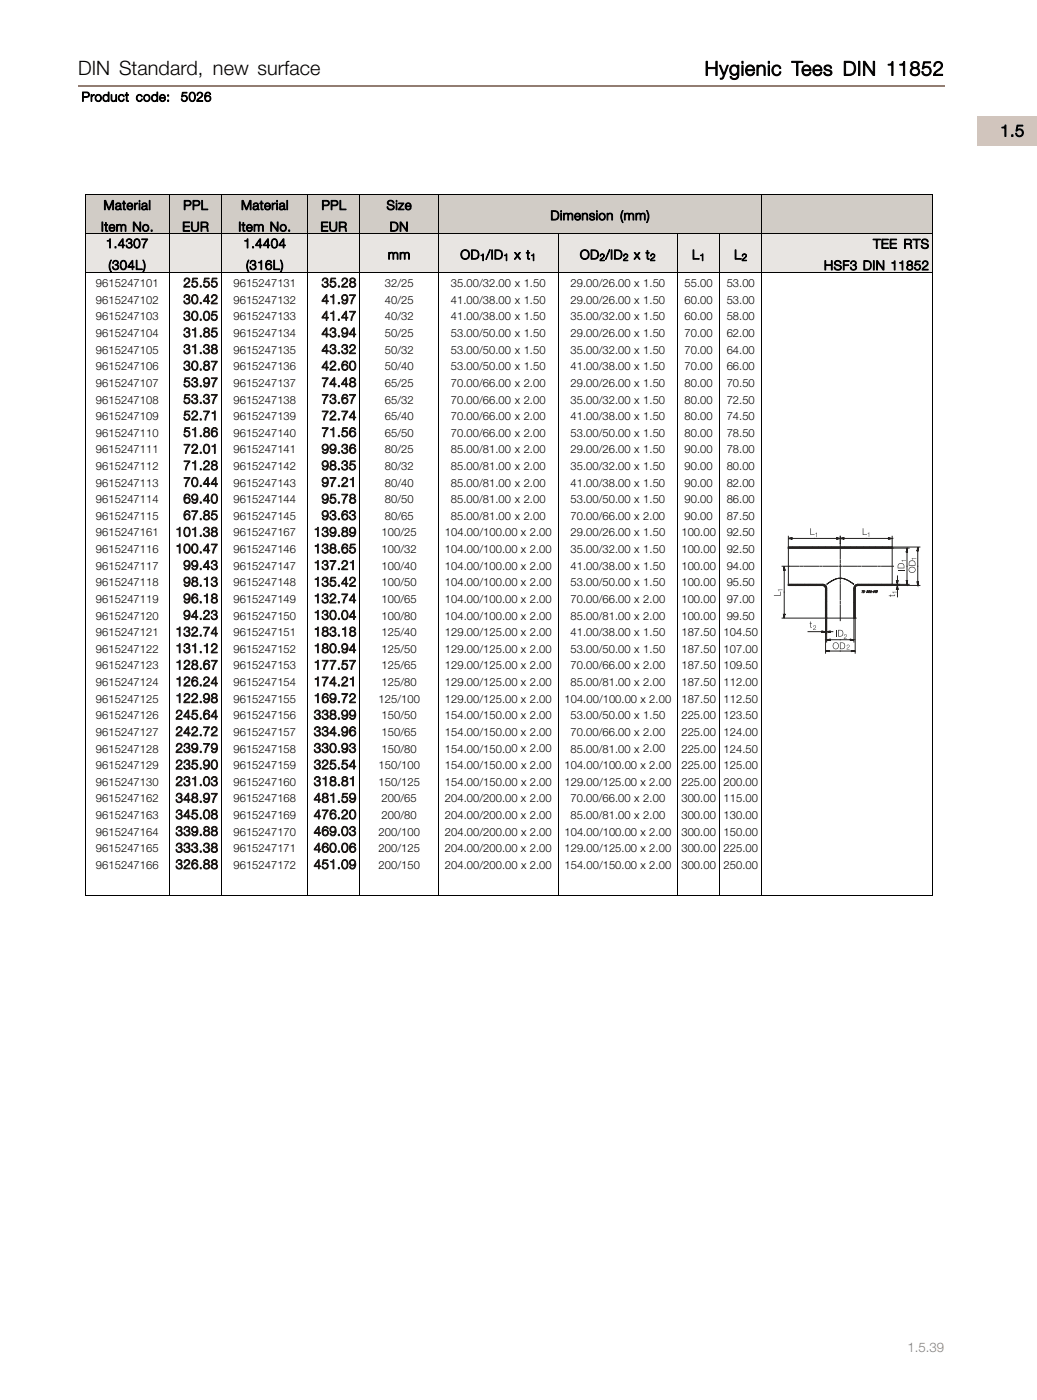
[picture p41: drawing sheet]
<svg xmlns="http://www.w3.org/2000/svg" width="220mm" height="297mm" viewBox="0 0 220 297" stroke-linecap="round" stroke-linejoin="round" font-family="sans-serif">
<defs><g id="words">
<g font-size="4.2">
<text x="16.6" y="16">DIN Standard, new surface</text>
<text x="149.4" y="16">Hygienic Tees DIN 11852</text>
</g>
<text font-size="3.5" x="212.1" y="29">1.5</text>
<g font-size="2.8">
<text x="17.3" y="21.5">Product code:</text>
<text x="38.3" y="21.5">5026</text>
<text x="21.9" y="44.5">Material</text>
<text x="38.9" y="44.5">PPL</text>
<text x="51.1" y="44.5">Material</text>
<text x="68.2" y="44.5">PPL</text>
<text x="82" y="44.5">Size</text>
<text x="116.7" y="46.7">Dimension (mm)</text>
<text x="21.4" y="49.1">Item No.</text>
<text x="22.5" y="52.6">1.4307</text>
<text x="38.7" y="49.1">EUR</text>
<text x="50.5" y="49.1">Item No.</text>
<text x="51.6" y="52.6">1.4404</text>
<text x="68" y="49.1">EUR</text>
<text x="82.6" y="49.1">DN</text>
<text x="185.2" y="52.7">TEE RTS</text>
<text x="23" y="57.2">(304L)</text>
<text x="52.2" y="57.2">(316L)</text>
<text x="82.3" y="55">mm</text>
<text x="97.6" y="55">OD /ID</text>
<text x="109.1" y="55">x t</text>
<text x="123" y="55">OD /ID</text>
<text x="134.4" y="55">x t</text>
<text x="146.8" y="55">L</text>
<text x="155.7" y="55">L</text>
<text x="174.7" y="57.3">HSF3 DIN 11852</text>
</g>
<g font-size="2.8" fill="#1c1714">
<text x="38.9" y="61">25.55</text>
<text x="38.9" y="64.5">30.42</text>
<text x="68.2" y="61">35.28</text>
<text x="68.2" y="64.5">41.97</text>
<text x="38.9" y="68">30.05</text>
<text x="38.9" y="71.5">31.85</text>
<text x="68.2" y="68">41.47</text>
<text x="68.2" y="71.5">43.94</text>
<text x="38.9" y="75.1">31.38</text>
<text x="68.2" y="75.1">43.32</text>
<text x="38.9" y="78.6">30.87</text>
<text x="38.9" y="82.1">53.97</text>
<text x="68.2" y="78.6">42.60</text>
<text x="68.2" y="82.1">74.48</text>
<text x="38.9" y="85.7">53.37</text>
<text x="38.9" y="89.2">52.71</text>
<text x="68.2" y="85.7">73.67</text>
<text x="68.2" y="89.2">72.74</text>
<text x="38.9" y="92.7">51.86</text>
<text x="68.2" y="92.7">71.56</text>
<text x="38.9" y="96.2">72.01</text>
<text x="38.9" y="99.8">71.28</text>
<text x="68.2" y="96.2">99.36</text>
<text x="68.2" y="99.8">98.35</text>
<text x="38.9" y="103.3">70.44</text>
<text x="38.9" y="106.8">69.40</text>
<text x="68.2" y="103.3">97.21</text>
<text x="68.2" y="106.8">95.78</text>
<text x="37.2" y="113.9">101.38</text>
<text x="38.9" y="110.3">67.85</text>
<text x="66.5" y="113.9">139.89</text>
<text x="68.2" y="110.3">93.63</text>
<text x="37.2" y="117.4">100.47</text>
<text x="66.5" y="117.4">138.65</text>
<text x="38.9" y="120.9">99.43</text>
<text x="38.9" y="124.5">98.13</text>
<text x="66.5" y="120.9">137.21</text>
<text x="66.5" y="124.5">135.42</text>
<text x="38.9" y="128">96.18</text>
<text x="38.9" y="131.5">94.23</text>
<text x="66.5" y="128">132.74</text>
<text x="66.5" y="131.5">130.04</text>
<text x="37.2" y="135">132.74</text>
<text x="66.5" y="135">183.18</text>
<text x="37.2" y="138.6">131.12</text>
<text x="37.2" y="142.1">128.67</text>
<text x="66.5" y="138.6">180.94</text>
<text x="66.5" y="142.1">177.57</text>
<text x="37.2" y="145.6">126.24</text>
<text x="37.2" y="149.2">122.98</text>
<text x="66.5" y="145.6">174.21</text>
<text x="66.5" y="149.2">169.72</text>
<text x="37.2" y="152.7">245.64</text>
<text x="66.5" y="152.7">338.99</text>
<text x="37.2" y="156.2">242.72</text>
<text x="37.2" y="159.7">239.79</text>
<text x="66.5" y="156.2">334.96</text>
<text x="66.5" y="159.7">330.93</text>
<text x="37.2" y="163.3">235.90</text>
<text x="37.2" y="166.8">231.03</text>
<text x="66.5" y="163.3">325.54</text>
<text x="66.5" y="166.8">318.81</text>
<text x="37.2" y="170.3">348.97</text>
<text x="37.2" y="173.8">345.08</text>
<text x="66.5" y="170.3">481.59</text>
<text x="66.5" y="173.8">476.20</text>
<text x="37.2" y="177.4">339.88</text>
<text x="66.5" y="177.4">469.03</text>
<text x="37.2" y="180.9">333.38</text>
<text x="37.2" y="184.4">326.88</text>
<text x="66.5" y="180.9">460.06</text>
<text x="66.5" y="184.4">451.09</text>
</g>
<text font-size="2.8" fill="#937d72" x="192.4" y="287">1.5.39</text>
<g font-size="2.4">
<text x="20.3" y="61">9615247101</text>
<text x="20.3" y="64.5">9615247102</text>
<text x="49.5" y="61">9615247131</text>
<text x="49.5" y="64.5">9615247132</text>
<text x="81.6" y="61">32/25</text>
<text x="81.6" y="64.5">40/25</text>
<text x="95.6" y="61">35.00/32.00 x 1.50</text>
<text x="95.6" y="64.5">41.00/38.00 x 1.50</text>
<text x="121" y="61">29.00/26.00 x 1.50</text>
<text x="121" y="64.5">29.00/26.00 x 1.50</text>
<text x="145.2" y="61">55.00</text>
<text x="145.2" y="64.5">60.00</text>
<text x="154.1" y="61">53.00</text>
<text x="154.1" y="64.5">53.00</text>
<text x="20.3" y="68">9615247103</text>
<text x="20.3" y="71.5">9615247104</text>
<text x="49.5" y="68">9615247133</text>
<text x="49.5" y="71.5">9615247134</text>
<text x="81.6" y="68">40/32</text>
<text x="81.6" y="71.5">50/25</text>
<text x="95.6" y="68">41.00/38.00 x 1.50</text>
<text x="95.6" y="71.5">53.00/50.00 x 1.50</text>
<text x="121" y="68">35.00/32.00 x 1.50</text>
<text x="121" y="71.5">29.00/26.00 x 1.50</text>
<text x="145.2" y="68">60.00</text>
<text x="145.2" y="71.5">70.00</text>
<text x="154.1" y="68">58.00</text>
<text x="154.1" y="71.5">62.00</text>
<text x="20.3" y="75.1">9615247105</text>
<text x="49.5" y="75.1">9615247135</text>
<text x="81.6" y="75.1">50/32</text>
<text x="95.6" y="75.1">53.00/50.00 x 1.50</text>
<text x="121" y="75.1">35.00/32.00 x 1.50</text>
<text x="145.2" y="75.1">70.00</text>
<text x="154.1" y="75.1">64.00</text>
<text x="20.3" y="78.6">9615247106</text>
<text x="20.3" y="82.1">9615247107</text>
<text x="49.5" y="78.6">9615247136</text>
<text x="49.5" y="82.1">9615247137</text>
<text x="81.6" y="78.6">50/40</text>
<text x="81.6" y="82.1">65/25</text>
<text x="95.6" y="78.6">53.00/50.00 x 1.50</text>
<text x="95.6" y="82.1">70.00/66.00 x 2.00</text>
<text x="121" y="78.6">41.00/38.00 x 1.50</text>
<text x="121" y="82.1">29.00/26.00 x 1.50</text>
<text x="145.2" y="78.6">70.00</text>
<text x="145.2" y="82.1">80.00</text>
<text x="154.1" y="78.6">66.00</text>
<text x="154.1" y="82.1">70.50</text>
<text x="20.3" y="85.7">9615247108</text>
<text x="20.3" y="89.2">9615247109</text>
<text x="49.5" y="85.7">9615247138</text>
<text x="49.5" y="89.2">9615247139</text>
<text x="81.6" y="85.7">65/32</text>
<text x="81.6" y="89.2">65/40</text>
<text x="95.6" y="85.7">70.00/66.00 x 2.00</text>
<text x="95.6" y="89.2">70.00/66.00 x 2.00</text>
<text x="121" y="85.7">35.00/32.00 x 1.50</text>
<text x="121" y="89.2">41.00/38.00 x 1.50</text>
<text x="145.2" y="85.7">80.00</text>
<text x="145.2" y="89.2">80.00</text>
<text x="154.1" y="85.7">72.50</text>
<text x="154.1" y="89.2">74.50</text>
<text x="20.3" y="92.7">9615247110</text>
<text x="49.5" y="92.7">9615247140</text>
<text x="81.6" y="92.7">65/50</text>
<text x="95.6" y="92.7">70.00/66.00 x 2.00</text>
<text x="121" y="92.7">53.00/50.00 x 1.50</text>
<text x="145.2" y="92.7">80.00</text>
<text x="154.1" y="92.7">78.50</text>
<text x="20.3" y="96.2">9615247111</text>
<text x="20.3" y="99.8">9615247112</text>
<text x="49.5" y="96.2">9615247141</text>
<text x="49.5" y="99.8">9615247142</text>
<text x="81.6" y="96.2">80/25</text>
<text x="81.6" y="99.8">80/32</text>
<text x="95.6" y="96.2">85.00/81.00 x 2.00</text>
<text x="95.6" y="99.8">85.00/81.00 x 2.00</text>
<text x="121" y="96.2">29.00/26.00 x 1.50</text>
<text x="121" y="99.8">35.00/32.00 x 1.50</text>
<text x="145.2" y="96.2">90.00</text>
<text x="145.2" y="99.8">90.00</text>
<text x="154.1" y="96.2">78.00</text>
<text x="154.1" y="99.8">80.00</text>
<text x="20.3" y="103.3">9615247113</text>
<text x="20.3" y="106.8">9615247114</text>
<text x="49.5" y="103.3">9615247143</text>
<text x="49.5" y="106.8">9615247144</text>
<text x="81.6" y="103.3">80/40</text>
<text x="81.6" y="106.8">80/50</text>
<text x="95.6" y="103.3">85.00/81.00 x 2.00</text>
<text x="95.6" y="106.8">85.00/81.00 x 2.00</text>
<text x="121" y="103.3">41.00/38.00 x 1.50</text>
<text x="121" y="106.8">53.00/50.00 x 1.50</text>
<text x="145.2" y="103.3">90.00</text>
<text x="145.2" y="106.8">90.00</text>
<text x="154.1" y="103.3">82.00</text>
<text x="154.1" y="106.8">86.00</text>
<text x="20.3" y="110.3">9615247115</text>
<text x="20.3" y="113.9">9615247161</text>
<text x="49.5" y="110.3">9615247145</text>
<text x="49.5" y="113.9">9615247167</text>
<text x="80.9" y="113.9">100/25</text>
<text x="81.6" y="110.3">80/65</text>
<text x="94.4" y="113.9">104.00/100.00 x 2.00</text>
<text x="95.6" y="110.3">85.00/81.00 x 2.00</text>
<text x="121" y="110.3">70.00/66.00 x 2.00</text>
<text x="121" y="113.9">29.00/26.00 x 1.50</text>
<text x="144.5" y="113.9">100.00</text>
<text x="145.2" y="110.3">90.00</text>
<text x="154.1" y="110.3">87.50</text>
<text x="154.1" y="113.9">92.50</text>
<text x="20.3" y="117.4">9615247116</text>
<text x="49.5" y="117.4">9615247146</text>
<text x="80.9" y="117.4">100/32</text>
<text x="94.4" y="117.4">104.00/100.00 x 2.00</text>
<text x="121" y="117.4">35.00/32.00 x 1.50</text>
<text x="144.5" y="117.4">100.00</text>
<text x="154.1" y="117.4">92.50</text>
<text x="20.3" y="120.9">9615247117</text>
<text x="20.3" y="124.5">9615247118</text>
<text x="49.5" y="120.9">9615247147</text>
<text x="49.5" y="124.5">9615247148</text>
<text x="80.9" y="120.9">100/40</text>
<text x="80.9" y="124.5">100/50</text>
<text x="94.4" y="120.9">104.00/100.00 x 2.00</text>
<text x="94.4" y="124.5">104.00/100.00 x 2.00</text>
<text x="121" y="120.9">41.00/38.00 x 1.50</text>
<text x="121" y="124.5">53.00/50.00 x 1.50</text>
<text x="144.5" y="120.9">100.00</text>
<text x="144.5" y="124.5">100.00</text>
<text x="154.1" y="120.9">94.00</text>
<text x="154.1" y="124.5">95.50</text>
<text x="20.3" y="128">9615247119</text>
<text x="20.3" y="131.5">9615247120</text>
<text x="49.5" y="128">9615247149</text>
<text x="49.5" y="131.5">9615247150</text>
<text x="80.9" y="128">100/65</text>
<text x="80.9" y="131.5">100/80</text>
<text x="94.4" y="128">104.00/100.00 x 2.00</text>
<text x="94.4" y="131.5">104.00/100.00 x 2.00</text>
<text x="121" y="128">70.00/66.00 x 2.00</text>
<text x="121" y="131.5">85.00/81.00 x 2.00</text>
<text x="144.5" y="128">100.00</text>
<text x="144.5" y="131.5">100.00</text>
<text x="154.1" y="128">97.00</text>
<text x="154.1" y="131.5">99.50</text>
<text x="20.3" y="135">9615247121</text>
<text x="49.5" y="135">9615247151</text>
<text x="80.9" y="135">125/40</text>
<text x="94.4" y="135">129.00/125.00 x 2.00</text>
<text x="121" y="135">41.00/38.00 x 1.50</text>
<text x="144.5" y="135">187.50 104.50</text>
<text x="20.3" y="138.6">9615247122</text>
<text x="20.3" y="142.1">9615247123</text>
<text x="49.5" y="138.6">9615247152</text>
<text x="49.5" y="142.1">9615247153</text>
<text x="80.9" y="138.6">125/50</text>
<text x="80.9" y="142.1">125/65</text>
<text x="94.4" y="138.6">129.00/125.00 x 2.00</text>
<text x="94.4" y="142.1">129.00/125.00 x 2.00</text>
<text x="121" y="138.6">53.00/50.00 x 1.50</text>
<text x="121" y="142.1">70.00/66.00 x 2.00</text>
<text x="144.5" y="138.6">187.50 107.00</text>
<text x="144.5" y="142.1">187.50 109.50</text>
<text x="20.3" y="145.6">9615247124</text>
<text x="20.3" y="149.2">9615247125</text>
<text x="49.5" y="145.6">9615247154</text>
<text x="49.5" y="149.2">9615247155</text>
<text x="80.3" y="149.2">125/100</text>
<text x="80.9" y="145.6">125/80</text>
<text x="94.4" y="149.2">129.00/125.00 x 2.00</text>
<text x="94.4" y="145.6">129.00/125.00 x 2.00</text>
<text x="119.7" y="149.2">104.00/100.00 x 2.00</text>
<text x="121" y="145.6">85.00/81.00 x 2.00</text>
<text x="144.5" y="149.2">187.50 112.50</text>
<text x="144.5" y="145.6">187.50 112.00</text>
<text x="20.3" y="152.7">9615247126</text>
<text x="49.5" y="152.7">9615247156</text>
<text x="80.9" y="152.7">150/50</text>
<text x="94.4" y="152.7">154.00/150.00 x 2.00</text>
<text x="121" y="152.7">53.00/50.00 x 1.50</text>
<text x="144.5" y="152.7">225.00 123.50</text>
<text x="20.3" y="156.2">9615247127</text>
<text x="20.3" y="159.7">9615247128</text>
<text x="49.5" y="156.2">9615247157</text>
<text x="49.5" y="159.7">9615247158</text>
<text x="80.9" y="156.2">150/65</text>
<text x="80.9" y="159.7">150/80</text>
<text x="94.4" y="156.2">154.00/150.00 x 2.00</text>
<text x="94.4" y="159.7">154.00/150.00 x 2.00</text>
<text x="121" y="159.7">85.00/81.00 x 2.00</text>
<text x="121" y="156.2">70.00/66.00 x 2.00</text>
<text x="144.5" y="159.7">225.00 124.50</text>
<text x="144.5" y="156.2">225.00 124.00</text>
<text x="20.3" y="163.3">9615247129</text>
<text x="20.3" y="166.8">9615247130</text>
<text x="49.5" y="163.3">9615247159</text>
<text x="49.5" y="166.8">9615247160</text>
<text x="80.3" y="163.3">150/100</text>
<text x="80.3" y="166.8">150/125</text>
<text x="94.4" y="163.3">154.00/150.00 x 2.00</text>
<text x="94.4" y="166.8">154.00/150.00 x 2.00</text>
<text x="119.7" y="163.3">104.00/100.00 x 2.00</text>
<text x="119.7" y="166.8">129.00/125.00 x 2.00</text>
<text x="144.5" y="163.3">225.00 125.00</text>
<text x="144.5" y="166.8">225.00 200.00</text>
<text x="20.3" y="170.3">9615247162</text>
<text x="20.3" y="173.8">9615247163</text>
<text x="49.5" y="170.3">9615247168</text>
<text x="49.5" y="173.8">9615247169</text>
<text x="80.9" y="170.3">200/65</text>
<text x="80.9" y="173.8">200/80</text>
<text x="94.4" y="170.3">204.00/200.00 x 2.00</text>
<text x="94.4" y="173.8">204.00/200.00 x 2.00</text>
<text x="121" y="170.3">70.00/66.00 x 2.00</text>
<text x="121" y="173.8">85.00/81.00 x 2.00</text>
<text x="144.5" y="170.3">300.00 115.00</text>
<text x="144.5" y="173.8">300.00 130.00</text>
<text x="20.3" y="177.4">9615247164</text>
<text x="49.5" y="177.4">9615247170</text>
<text x="80.3" y="177.4">200/100</text>
<text x="94.4" y="177.4">204.00/200.00 x 2.00</text>
<text x="119.7" y="177.4">104.00/100.00 x 2.00</text>
<text x="144.5" y="177.4">300.00 150.00</text>
<text x="20.3" y="180.9">9615247165</text>
<text x="20.3" y="184.4">9615247166</text>
<text x="49.5" y="180.9">9615247171</text>
<text x="49.5" y="184.4">9615247172</text>
<text x="80.3" y="180.9">200/125</text>
<text x="80.3" y="184.4">200/150</text>
<text x="94.4" y="180.9">204.00/200.00 x 2.00</text>
<text x="94.4" y="184.4">204.00/200.00 x 2.00</text>
<text x="119.7" y="180.9">129.00/125.00 x 2.00</text>
<text x="119.7" y="184.4">154.00/150.00 x 2.00</text>
<text x="144.5" y="180.9">300.00 225.00</text>
<text x="144.5" y="184.4">300.00 250.00</text>
</g>
<g font-size="2.1">
<text x="101.8" y="55.3">1</text>
<text x="106.8" y="55.3">1</text>
<text x="112.5" y="55.3">1</text>
<text x="127.1" y="55.3">2</text>
<text x="132.1" y="55.3">2</text>
<text x="137.9" y="55.3">2</text>
<text x="148.4" y="55.3">1</text>
<text x="157.3" y="55.3">2</text>
</g>
</g></defs>
<path d="M16.6 18.3h183.7" fill="none" stroke="#937d72" stroke-width=".36"/>
<path d="M207.2 24.7h12.8v6.2h-12.8z" fill="#d1c5bd"/>
<g fill="#d1ccc6">
<path d="M18 41.4h18v8.1h-18z"/>
<path d="M36 41.4h161.8v8.1h-161.8z"/>
</g>
<path d="M36 41.3v8.2M47 41.3v8.2M65.3 41.3v8.2M76.3 41.3v8.2M93 41.3v8.2M161.6 41.3v8.2M197.8 41.3v8.2M197.8 41.4h-179.8v8.1" fill="none" stroke="#000" stroke-width=".21"/>
<g fill="#e8e5e2">
<path d="M18 49.5h18v8.3h-18z"/>
<path d="M36 49.5h161.8v8.3h-161.8z"/>
</g>
<path d="M18 57.8h179.8M36 49.5v135.3M47 49.5v135.3M65.3 49.5v135.3M76.3 49.5v135.3M93 49.5v135.3M118.4 49.5v135.3M143.7 49.5v135.3M152.7 49.5v135.3M161.6 49.5v135.3M197.8 49.5v135.3M197.8 49.5h-179.8v135.3" fill="none" stroke="#000" stroke-width=".21"/>
<g fill="none" stroke="#231f20" stroke-width=".21">
<path d="M167.2 113.8v10.5h7.3M167.2 116.1h27.9M167.3 116.1l-.1 .1M167.4 116.1l-.2 .2h22v-.2l-.2 .2M167.5 116.1l-.2 .2M167.7 116.1l-.3 .2M167.8 116.1l-.3 .2M167.8 114.3h-.4l.6 .1v-.2l-.8 .1 .7 .1 .1-.2-.8 .1h11l-.8 .1v-.2l.8 .1-.8 .1v-.2l.6 .1h-.4M167.9 116.1l-.2 .2M168 116.1l-.2 .2M168.1 116.1l-.3 .2M168.2 116.1l-.2 .2"/>
<path d="M168.3 116.1l-.2 .2M168.4 116.1l-.2 .2M168.5 116.1l-.2 .2M168.6 116.1l-.2 .2M168.8 116.1l-.3 .2M168.9 116.1l-.3 .2M169 116.1l-.2 .2M169.1 116.1l-.2 .2M169.2 116.1l-.2 .2M169.3 116.1l-.2 .2M169.4 116.1l-.2 .2M169.5 116.1l-.2 .2"/>
<path d="M169.6 116.1l-.2 .2M169.7 116.1l-.2 .2M169.9 116.1l-.3 .2M170 116.1l-.3 .2M170.1 116.1l-.2 .2M170.2 116.1l-.2 .2M170.3 116.1l-.2 .2M170.4 116.1l-.2 .2M170.5 116.1l-.2 .2M170.7 116.1l-.3 .2M170.8 116.1l-.3 .2M170.9 116.1l-.3 .2"/>
<path d="M171 116.1l-.3 .2M171.1 116.1l-.2 .2M171.2 116.1l-.2 .2M171.3 116.1l-.2 .2M171.4 116.1l-.2 .2M171.5 116.1l-.2 .2M171.7 116.1l-.3 .2M171.8 116.1l-.3 .2M171.9 116.1l-.2 .2M172 116.1l-.2 .2M172.1 116.1l-.2 .2M172.2 116.1l-.2 .2"/>
<path d="M172.3 116.1l-.2 .2M172.4 116.1l-.2 .2M172.5 116.1l-.2 .2M172.6 116.1l-.2 .2M172.8 116.1l-.3 .2M172.9 116.1l-.3 .2M173 116.1l-.2 .2M173.1 116.1l-.2 .2M173.2 116.1l-.2 .2M173.3 116.1l-.2 .2M173.4 116.1l-.2 .2M173.6 116.1l-.3 .2"/>
<path d="M173.6 116.1l-.2 .2M173.7 116.1l-.2 .2M173.9 116.1l-.3 .2M174 116.1l-.3 .2M174.1 116.1l-.2 .2M174.2 116.1l-.2 .2M174.3 116.1l-.2 .2M174.4 116.1l-.2 .2M174.5 116.1l-.2 .2M174.7 116.1l-.3 .2M174.8 116.1l-.3 .2M174.9 116.1l-.3 .2"/>
<path d="M175 116.1l-.3 .2M175.1 116.1l-.2 .2M175.2 116.1l-.2 .2M175.3 116.1l-.2 .2M175.4 116.1l-.2 .2M175.5 116.1l-.2 .2M175.7 116.1l-.3 .2M175.8 116.1l-.3 .2M175.9 116.1l-.2 .2M176 116.1l-.2 .2M176.1 116.1l-.2 .2M176.2 116.1l-.2 .2"/>
<path d="M176.3 116.1l-.2 .2M176.4 116.1l-.2 .2M176.5 116.1l-.2 .2M176.6 116.1l-.2 .2M176.8 116.1l-.3 .2M176.9 116.1l-.3 .2M177 116.1l-.2 .2M177.1 116.1l-.2 .2M177.2 116.1l-.2 .2M177.3 116.1l-.2 .2M177.4 116.1l-.2 .2M177.6 116.1l-.3 .2"/>
<path d="M177.7 116.1l-.3 .2M177.7 116.1l-.2 .2M177.9 116.1l-.3 .2M178 116.1l-.3 .2M178.1 116.1l-.2 .2M178.2 113.8v4.8M178.2 118.9v.5M178.2 119.7v3.3M178.2 116.1l-.2 .2M178.3 116.1l-.2 .2M178.4 116.1l-.2 .2M178.5 116.1l-.2 .2"/>
<path d="M178.7 116.1l-.3 .2M178.8 116.1l-.3 .2M178.9 114.3h-.5l.6 .1v-.2l-.8 .1 .7 .1 .1-.2-.8 .1h11l-.8 .1v-.2l.8 .1-.8 .1v-.2l.6 .1h-.4M178.9 116.1l-.3 .2M179 116.1l-.3 .2M179.1 116.1l-.2 .2M179.2 116.1l-.2 .2M179.3 116.1l-.2 .2M179.4 116.1l-.2 .2M179.5 116.1l-.2 .2M179.7 116.1l-.3 .2M179.8 116.1l-.3 .2"/>
<path d="M179.9 116.1l-.2 .2M180 116.1l-.2 .2M180.1 116.1l-.2 .2M180.2 116.1l-.2 .2M180.3 116.1l-.2 .2M180.4 116.1l-.2 .2M180.5 116.1l-.2 .2M180.6 116.1l-.2 .2M180.8 116.1l-.3 .2M180.9 116.1l-.3 .2M181 116.1l-.2 .2M181.1 116.1l-.2 .2"/>
<path d="M181.2 116.1l-.2 .2M181.3 116.1l-.2 .2M181.4 116.1l-.2 .2M181.6 116.1l-.3 .2M181.7 116.1l-.3 .2M181.7 116.1l-.2 .2M181.9 116.1l-.3 .2M182 116.1l-.3 .2M182.1 116.1l-.2 .2M182.2 116.1l-.2 .2M182.3 116.1l-.2 .2M182.4 116.1l-.2 .2"/>
<path d="M182.5 116.1l-.2 .2M182.7 116.1l-.3 .2M182.8 116.1l-.3 .2M182.9 116.1l-.3 .2M183 116.1l-.3 .2M183.1 116.1l-.2 .2M183.2 116.1l-.2 .2M183.3 116.1l-.2 .2M183.4 116.1l-.2 .2M183.5 116.1l-.2 .2M183.7 116.1l-.3 .2M183.8 116.1l-.3 .2"/>
<path d="M183.9 116.1l-.2 .2M184 116.1l-.2 .2M184.1 116.1l-.2 .2M184.2 116.1l-.2 .2M184.3 116.1l-.2 .2M184.4 116.1l-.2 .2M184.5 116.1l-.2 .2M184.6 116.1l-.2 .2M184.8 116.1l-.3 .2M184.9 116.1l-.3 .2M185 116.1l-.2 .2M185.1 116.1l-.2 .2"/>
<path d="M185.2 116.1l-.2 .2M185.3 116.1l-.2 .2M185.4 116.1l-.2 .2M185.6 116.1l-.3 .2M185.7 116.1l-.3 .2M185.7 116.1l-.2 .2M185.9 116.1l-.3 .2M186 116.1l-.3 .2M186.1 116.1l-.2 .2M186.2 116.1l-.2 .2M186.3 116.1l-.2 .2M186.4 116.1l-.2 .2"/>
<path d="M186.5 116.1l-.2 .2M186.7 116.1l-.3 .2M186.8 116.1l-.3 .2M186.9 116.1l-.3 .2M187 116.1l-.3 .2M187.1 116.1l-.3 .2M187.2 116.1l-.2 .2M187.3 116.1l-.2 .2M187.4 116.1l-.2 .2M187.5 116.1l-.2 .2M187.6 116.1l-.2 .2M187.8 116.1l-.3 .2"/>
<path d="M187.9 116.1l-.3 .2M188 116.1l-.2 .2M188.1 116.1l-.2 .2M188.2 116.1l-.2 .2M188.3 116.1l-.2 .2M188.4 116.1l-.2 .2M188.5 116.1l-.2 .2M188.6 116.1l-.2 .2M188.8 116.1l-.3 .2M188.9 116.1l-.3 .2M189 116.1l-.2 .2M189.1 116.1l-.2 .2"/>
<path d="M189.2 116.3h.1M189.2 116.2l-.1 .1M189.2 113.8v10.5M189.2 116.3h3.6M192.4 117v-.2l-.1 .3h.1v-.5l-.2 .5h.2v-.8l-.2 .8h.3l-.1-.8v7.7l-.2-.7h.3l-.1 .7-.2-.7h.2v.5l-.1-.5h.1v.3v-.2M194.6 116.8v-.3v.3h.1l-.1-.5-.1 .6h.2l-.1-.8-.1 .7 .2 .1-.1-.8v8.2l-.1-.8h.2l-.1 .8-.1-.8h.2l-.1 .6v-.6h.1l-.1 .3v-.1M166.3 120.8v-.2v.3h.1l-.1-.5-.1 .6h.2l-.1-.8-.1 .8h.3l-.2-.8v11l-.1-.8h.3l-.2 .8-.1-.8h.2l-.1 .6v-.5h.1l-.1 .3v-.3M167.2 124h7.3M167.3 124l-.1 .1M167.4 124l-.2 .2M167.5 124l-.2 .3M167.6 124l-.2 .3"/>
<path d="M167.7 124l-.2 .3M167.8 124l-.2 .3M167.9 124l-.2 .3M168 124l-.2 .3M168.1 124l-.2 .3M168.3 124l-.3 .3M168.4 124l-.3 .3M168.5 124l-.2 .3M168.6 124l-.2 .3M168.7 124l-.2 .3M168.8 124l-.2 .3M168.9 124l-.2 .3"/>
<path d="M169.1 124l-.3 .3M169.2 124l-.3 .3M169.3 124l-.3 .3M169.4 124l-.3 .3M169.5 120.2h-3.6M169.5 124l-.2 .3M169.6 124l-.2 .3M169.7 124l-.2 .3M169.7 120.2h.6M169.8 124l-.2 .3M169.9 124l-.2 .3M170.1 124l-.3 .3"/>
<path d="M170.2 124l-.3 .3M170.3 124l-.2 .3M170.4 124l-.3 .3M170.5 120.2h3.1M170.5 124l-.3 .3M170.6 124l-.2 .3M170.7 124l-.2 .3M170.8 124l-.2 .3M170.9 124l-.2 .3M171 124l-.2 .3M171.2 124l-.3 .3M171.3 124l-.3 .3"/>
<path d="M171.4 134.1h3.7l-.8 .1v-.2l.8 .1h-.8v-.1l.6 .1h-.5M171.4 124l-.2 .3M171.5 124l-.2 .3M171.6 124l-.2 .3M171.7 124l-.2 .3M171.8 124l-.2 .3M171.9 124l-.2 .3M172 124l-.2 .3M172.1 124l-.2 .3M172.3 124l-.3 .3M172.4 124l-.3 .3M172.5 124l-.2 .3"/>
<path d="M172.6 124l-.2 .3M172.7 124l-.2 .3M172.8 124l-.2 .3M172.9 124l-.2 .3M173.1 124l-.3 .3M173.2 124l-.3 .3M173.3 124l-.3 .3M173.4 124l-.3 .3M173.5 124l-.2 .3M173.6 124l-.2 .3M173.7 124l-.2 .3M173.8 124l-.2 .3"/>
<path d="M173.9 120.2h.5M173.9 124l-.2 .3M174.1 124l-.3 .3M174.2 124l-.3 .3M174.3 124l-.2 .3M174.4 124l-.2 .3M174.5 124l-.3 .3M174.5 124.3l.3 .1 .3 .4v13.8M174.5 124l.4 .1 .4 .7v11.5M174.6 124l-.2 .3M174.6 120.2h3.1M174.7 124.1l-.2 .2"/>
<path d="M174.8 124.1l-.2 .2M174.9 124.1l-.2 .2M175 124.2l-.2 .2M175 124.3l-.1 .1M175.1 134.1h.2M175.1 124.3l-.2 .2M175.2 124.4l-.2 .2M175.2 124.5l-.2 .1M175.2 124.5l-.2 .2M175.3 124.6l-.2 .2M175.3 124.7l-.2 .2M175.3 131.1l-.1 .1"/>
<path d="M175.3 131l-.2 .2M175.3 124.8l-.2 .2M175.3 124.9l-.2 .2M175.3 125l-.2 .3M175.3 125.1l-.2 .3M175.3 125.3l-.2 .2M175.3 125.4l-.2 .2M175.3 125.4l-.2 .3M175.3 125.6l-.2 .2M175.3 125.7l-.2 .2M175.3 125.8l-.2 .2M175.3 125.9l-.2 .2"/>
<path d="M175.3 126l-.2 .2M175.3 126.1l-.2 .3M175.3 126.2l-.2 .3M175.3 126.4l-.2 .2M175.3 126.5l-.2 .2M175.3 126.5l-.2 .3M175.3 126.7l-.2 .2M175.3 126.8l-.2 .2M175.3 126.9l-.2 .3M175.3 127l-.2 .2M175.3 127.1l-.2 .2M175.3 127.2l-.2 .3"/>
<path d="M175.3 127.3l-.2 .3M175.3 127.5l-.2 .2M175.3 127.6l-.2 .2M175.3 127.7l-.2 .2M175.3 127.8l-.2 .2M175.3 127.9l-.2 .2M175.3 128l-.2 .3M175.3 128.1l-.2 .3M175.3 128.2l-.2 .3M175.3 128.3l-.2 .3M175.3 128.5l-.2 .2M175.3 128.6l-.2 .2"/>
<path d="M175.3 128.7l-.2 .2M175.3 128.8l-.2 .2M175.3 128.9l-.2 .2M175.3 129l-.2 .3M175.3 129.1l-.2 .3M175.3 129.2l-.2 .3M175.3 129.3l-.2 .3M175.3 129.4l-.2 .3M175.3 129.6l-.2 .2M175.3 129.7l-.2 .2M175.3 129.8l-.2 .2M175.3 129.9l-.2 .2"/>
<path d="M175.3 130l-.2 .2M175.3 130.1l-.2 .3M175.3 130.2l-.2 .3M175.3 130.4l-.2 .2M175.3 130.4l-.2 .3M175.3 130.5l-.2 .3M175.3 130.7l-.2 .2M175.3 130.8l-.2 .2M175.3 130.9l-.2 .2M175.3 124l.7-.4a3.6 3.6 0 0 1 4.9 .3l.2 .1a3.8 3.8 0 0 0-5-.5zM175.7 138.2h-.4l.5 .1v-.2l-.7 .1 .7 .1v-.2l-.7 .1h6.3l-.8 .1v-.2l.8 .1-.8 .1v-.2l.5 .1h-.4M175.9 134.1h-.2l.3-.1-.5 .1h.6v-.1l-.8 .1 .7 .1 .1-.2-.8 .1h1.3"/>
<path d="M175.9 135.8h-.2l.3-.1-.5 .1 .6 .1v-.2l-.8 .1 .7 .1 .1-.2-.8 .1h5.8l-.8 .1v-.2l.8 .1-.7 .1v-.2l.5 .1-.5-.1 .3 .1h-.2M178 120.2h.5M178.2 123.3v.5M178.2 124.1v3.2M178.2 127.7v.5M178.2 128.5v3.2M178.7 120.2h3.1M181.1 124.8v11.5M181.4 125.1l-.3 .2M181.4 125.2l-.3 .2M181.4 125.3l-.3 .2M181.4 125.4l-.3 .2"/>
<path d="M181.4 125.5l-.3 .2M181.4 125.6l-.3 .3M181.4 125.8l-.3 .2M181.4 125.9l-.3 .2M181.4 126l-.3 .2M181.4 126.1l-.3 .2M181.4 126.2l-.3 .2M181.4 126.3l-.3 .2M181.4 126.4l-.3 .3M181.4 126.5l-.3 .2M181.4 126.6l-.3 .3M181.4 126.7l-.3 .3"/>
<path d="M181.4 126.9l-.3 .2M181.4 127l-.3 .2M181.4 127.1l-.3 .2M181.4 127.2l-.3 .2M181.4 127.3l-.3 .2M181.4 127.4l-.3 .3M181.4 127.5l-.3 .3M181.4 127.6l-.3 .3M181.4 127.7l-.3 .3M181.4 127.8l-.3 .3M181.4 124.7l-.3 .3M181.4 124.9l-.3 .2"/>
<path d="M181.4 124.9l-.3 .3M181.4 131.1l-.1 .1M181.4 128l-.3 .2M181.4 128.1l-.3 .2M181.4 128.2l-.3 .2M181.4 128.3l-.3 .2M181.4 128.4l-.3 .2M181.4 128.5l-.3 .3M181.4 128.6l-.3 .3M181.4 128.7l-.3 .3M181.4 128.8l-.3 .3M181.4 128.9l-.3 .3"/>
<path d="M181.4 129.1l-.3 .2M181.4 129.2l-.3 .2M181.4 129.3l-.3 .2M181.4 129.4l-.3 .2M181.4 129.5l-.3 .2M181.4 129.6l-.3 .3M181.4 129.7l-.3 .3M181.4 129.9l-.3 .2M181.4 130l-.3 .2M181.4 130.1l-.3 .2M181.4 130.2l-.3 .2M181.4 130.3l-.3 .2"/>
<path d="M181.4 130.4l-.3 .2M181.4 130.5l-.3 .2M181.4 130.6l-.3 .3M181.4 130.7l-.3 .3M181.4 130.9l-.3 .2M181.4 131.2h.1M181.4 131l-.3 .2M181.4 131.2h-15.5M181.4 124.8v13.8M181.4 124.6l-.3 .3M181.5 124.1l-.3 .3M181.7 124.1l-.6 .5"/>
<path d="M181.8 124l-.7 .8M181.9 124.3l-.5 .2v.3M181.9 124l-.1 .1a.69 .69 0 0 0-.7 .7M181.9 124.3h13.2M181.9 124h10.9M181.9 124l-.3 .3M182.1 124l-.3 .3M182.1 120.2h.5M182.2 124l-.3 .3M182.3 124l-.2 .3M182.4 124l-.2 .3M182.5 124l-.3 .3"/>
<path d="M182.6 124l-.2 .3M182.7 124l-.2 .3M182.8 124l-.2 .3M182.9 125.4h.2M182.9 120.2h3M182.9 124l-.2 .3M183 125.4l-.2 .4M183 124l-.2 .3M183.2 124l-.3 .3M183.2 125.4l.2 .2-.3 .2zM183.3 124l-.3 .3M183.4 124l-.2 .3"/>
<path d="M183.5 124l-.2 .3M183.6 124l-.2 .3M183.7 124l-.2 .3M183.8 124l-.2 .3M183.9 125.4h.2l-.1 .1 .1 .1-.3 .1M184 124l-.3 .3M184.1 124l-.3 .3M184.1 124l-.2 .3M184.3 124l-.3 .3M184.3 125.4h.2v.2l-.3 .2zM184.4 124l-.3 .3M184.5 124l-.2 .3"/>
<path d="M184.6 124l-.2 .3M184.6 125.5l.2-.1-.3 .3 .3 .1M184.7 124l-.2 .3M184.8 124l-.2 .3M184.9 125.6h.2M184.9 124l-.2 .3M185.1 124l-.3 .3M185.2 124l-.3 .3M185.3 124l-.3 .3M185.3 125.4h.2l-.2 .4zM185.4 124l-.3 .3M185.5 124l-.2 .3"/>
<path d="M185.6 124l-.2 .3M185.6 125.4h.2l-.2 .4M185.7 124l-.2 .3M185.8 124l-.2 .3M185.9 124l-.2 .3M186.1 124l-.3 .3M186.1 125.4h-.2l-.1 .2 .3-.1v.2h-.4M186.2 124l-.3 .3M186.2 120.2h.5M186.3 124l-.2 .3M186.4 124l-.2 .3M186.5 124l-.3 .3"/>
<path d="M186.6 124l-.2 .3M186.7 124l-.2 .3M186.9 124l-.3 .3M186.9 124l-.2 .3M187 120.2h2.5M187 124l-.2 .3M187.2 124l-.3 .3M187.3 124l-.3 .3M187.4 124l-.2 .3M187.5 124l-.2 .3M187.6 124l-.2 .3M187.7 124l-.2 .3"/>
<path d="M187.8 124l-.2 .3M188 124l-.3 .3M188.1 124l-.3 .3M188.1 124l-.2 .3M188.3 124l-.3 .3M188.4 124l-.3 .3M188.5 124l-.2 .3M188.6 124l-.2 .3M188.7 124l-.2 .3M188.8 124l-.2 .3M188.9 124l-.2 .3M189.1 124l-.3 .3"/>
<path d="M189.2 124l-.3 .3M189.2 124.2l-.1 .1M189.2 124.1l-.2 .2M190.3 124.9v-.2v.3h.1l-.1-.5-.1 .5h.2l-.1-.7-.1 .8h.3l-.2-.8v2.4M190.3 122.2v1.8l-.1-.7h.3l-.2 .7-.1-.7h.2l-.1 .5v-.5h.1l-.1 .3v-.2M190.3 124v.3"/>
</g>
<g fill="#231f20">
<path d="M171.9 112.1h.1v1.3h.8v.1h-.9z"/>
<path d="M177.3 133.7h.1v1.4h-.1z"/>
<path d="M183 112.1h.1v1.3h.8v.1h-.9z"/>
<path d="M164.1 126.3h1.3v-.7h.1v.9h-1.4z"/>
<path d="M188.5 126.4h.3v-.2l.1 .2h.7l.2-.2v.3h-.9v.2z"/>
<path d="M190.4 120.9h1.4v.2h-1.4z"/>
<path d="M171.9 131.9h.1v.3h.2l-.2 .1v.8l.2 .2-.3-.2v-.8h-.2l.2-.1z"/>
<path d="M172.9 113.2l.3-.2v1v-.7z"/>
<path d="M184 113.2l.3-.2v1v-.8z"/>
<path d="M165 125.2h1h-.8v.3z"/>
<path d="M172.5 132.8a.35 .35 0 0 1 .5 .3 .35 .35 0 0 1-.3 .4l-.2 .1 .6 .1h-.7l.3-.4a.28 .28 0 0 0 .3-.2 .28 .28 0 0 0-.2-.3 .28 .28 0 0 0-.3 .3z"/>
<path d="M179.1 134.7a.35 .35 0 0 1 .5 .3 .35 .35 0 0 1-.4 .4l-.1 .1 .5 .1h-.6l.2-.3a.28 .28 0 0 0 .3-.3 .28 .28 0 0 0-.2-.3 .28 .28 0 0 0-.3 .3z"/>
<path d="M179.6 136.9a.35 .35 0 0 1 .5 .3 .35 .35 0 0 1-.3 .4l-.2 .2h.6h-.7l.3-.3a.28 .28 0 0 0 .3-.3 .28 .28 0 0 0-.2-.3 .28 .28 0 0 0-.3 .3z"/>
<path d="M189.2 125.6l1 .1h-.7l-.1 .3z"/>
<path d="M191.2 118.9l1 .1h-.8v.2z"/>
<path d="M193.3 118.5l1 .1h-.7l-.1 .2z"/>
<path d="M177.7 133.7h.5a.71 .71 0 0 1 .6 .7 .71 .71 0 0 1-.6 .7h-.5zM177.9 133.8v1.2a.63 .63 0 0 0 .8-.6 .63 .63 0 0 0-.8-.6z"/>
<path d="M176.8 136.6a.67 .67 0 0 1 .9 0 .67 .67 0 0 1-.1 1 .67 .67 0 0 1-.9-.2l-.1-.5zM176.9 136.5a.62 .62 0 0 0-.1 1 .62 .62 0 0 0 .9 0 .62 .62 0 0 0-.2-1z"/>
<path d="M178.1 136.4h.5a.71 .71 0 0 1 .6 .7 .71 .71 0 0 1-.6 .7h-.5zM178.3 136.5v1.2a.63 .63 0 0 0 .8-.6 .63 .63 0 0 0-.8-.6z"/>
<path d="M192.9 120.5a.73 .73 0 0 1 1.1 0 .73 .73 0 0 1-.2 1.1 .73 .73 0 0 1-1-.3l-.1-.6zM192.9 120.6a.57 .57 0 0 0 .6 .9 .57 .57 0 0 0 .4-1l-.6-.1z"/>
<path d="M192.9 119.1l.2-.1a.71 .71 0 0 1 1 .6v.5h-1.4zM193 119.2l-.2 .7h1.2a.64 .64 0 0 0-.2-.8 .64 .64 0 0 0-.8 .1z"/>
<path d="M190.6 119.7l.2-.1a.71 .71 0 0 1 1 .6v.4h-1.4zM190.6 119.8l-.1 .7h1.2a.64 .64 0 0 0-.3-.8 .64 .64 0 0 0-.8 .1z"/>
</g>
<path d="M18 184.8v5.3h179.8M36 184.8v5.3M47 184.8v5.3M65.3 184.8v5.3M76.3 184.8v5.3M93 184.8v5.3M118.4 184.8v5.3M143.7 184.8v5.3M152.7 184.8v5.3M161.6 184.8v5.3M197.8 184.8v5.3" fill="none" stroke="#000" stroke-width=".21"/>
<use href="#words"/>
</svg>
